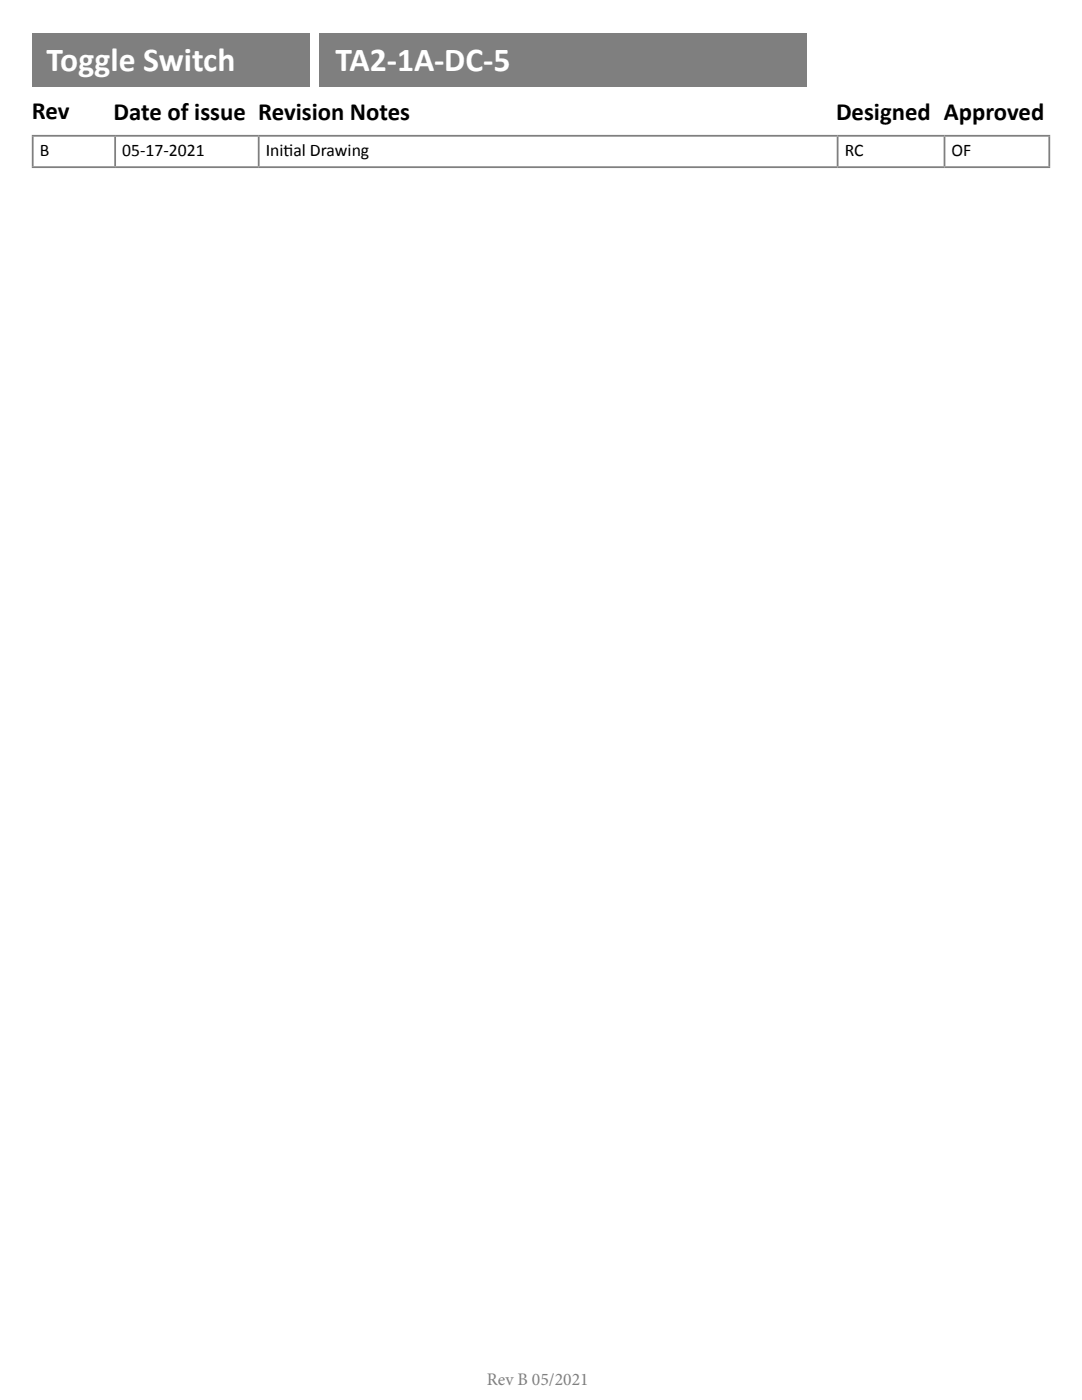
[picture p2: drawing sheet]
<svg xmlns="http://www.w3.org/2000/svg" width="216mm" height="279mm" viewBox="0 0 216 279" stroke-linecap="round" stroke-linejoin="round" font-family="sans-serif">
<defs><g id="words">
<g font-size="6.7" fill="#fff">
<text x="9.3" y="14.2">Toggle Switch</text>
<text x="66.9" y="14.2">TA2-1A-DC-5</text>
</g>
<g font-size="4.9">
<text x="6.3" y="23.8">Rev</text>
<text x="22.7" y="24">Date of issue Revision Notes</text>
<text x="166.8" y="24">Designed Approved</text>
</g>
<g font-size="3.5">
<text x="7.9" y="31.2">B</text>
<text x="24.4" y="31.2">05-17-2021</text>
<text x="53" y="31.2">Init</text>
<text x="56.6" y="31.2">ial Drawing</text>
<text x="168.5" y="31.2">RC</text>
<text x="189.9" y="31.2">OF</text>
</g>
<text font-size="3.5" fill="#7f7f7f" x="97.1" y="276.3">Rev B 05/2021</text>
</g></defs>
<g fill="#7f7f7f">
<path d="M6.3 6.7h55.4v10.7h-55.4z"/>
<path d="M63.8 6.7h97.3v10.7h-97.3z"/>
</g>
<path d="M6.3 27.1h203.2M6.3 33.4h203.2M6.5 27.3v5.9M23 27.3v5.9M51.6 27.3v5.9M167.1 27.3v5.9M188.5 27.3v5.9M209.4 27.3v5.9" fill="none" stroke="#7f7f7f" stroke-width=".35"/>
<use href="#words"/>
</svg>
